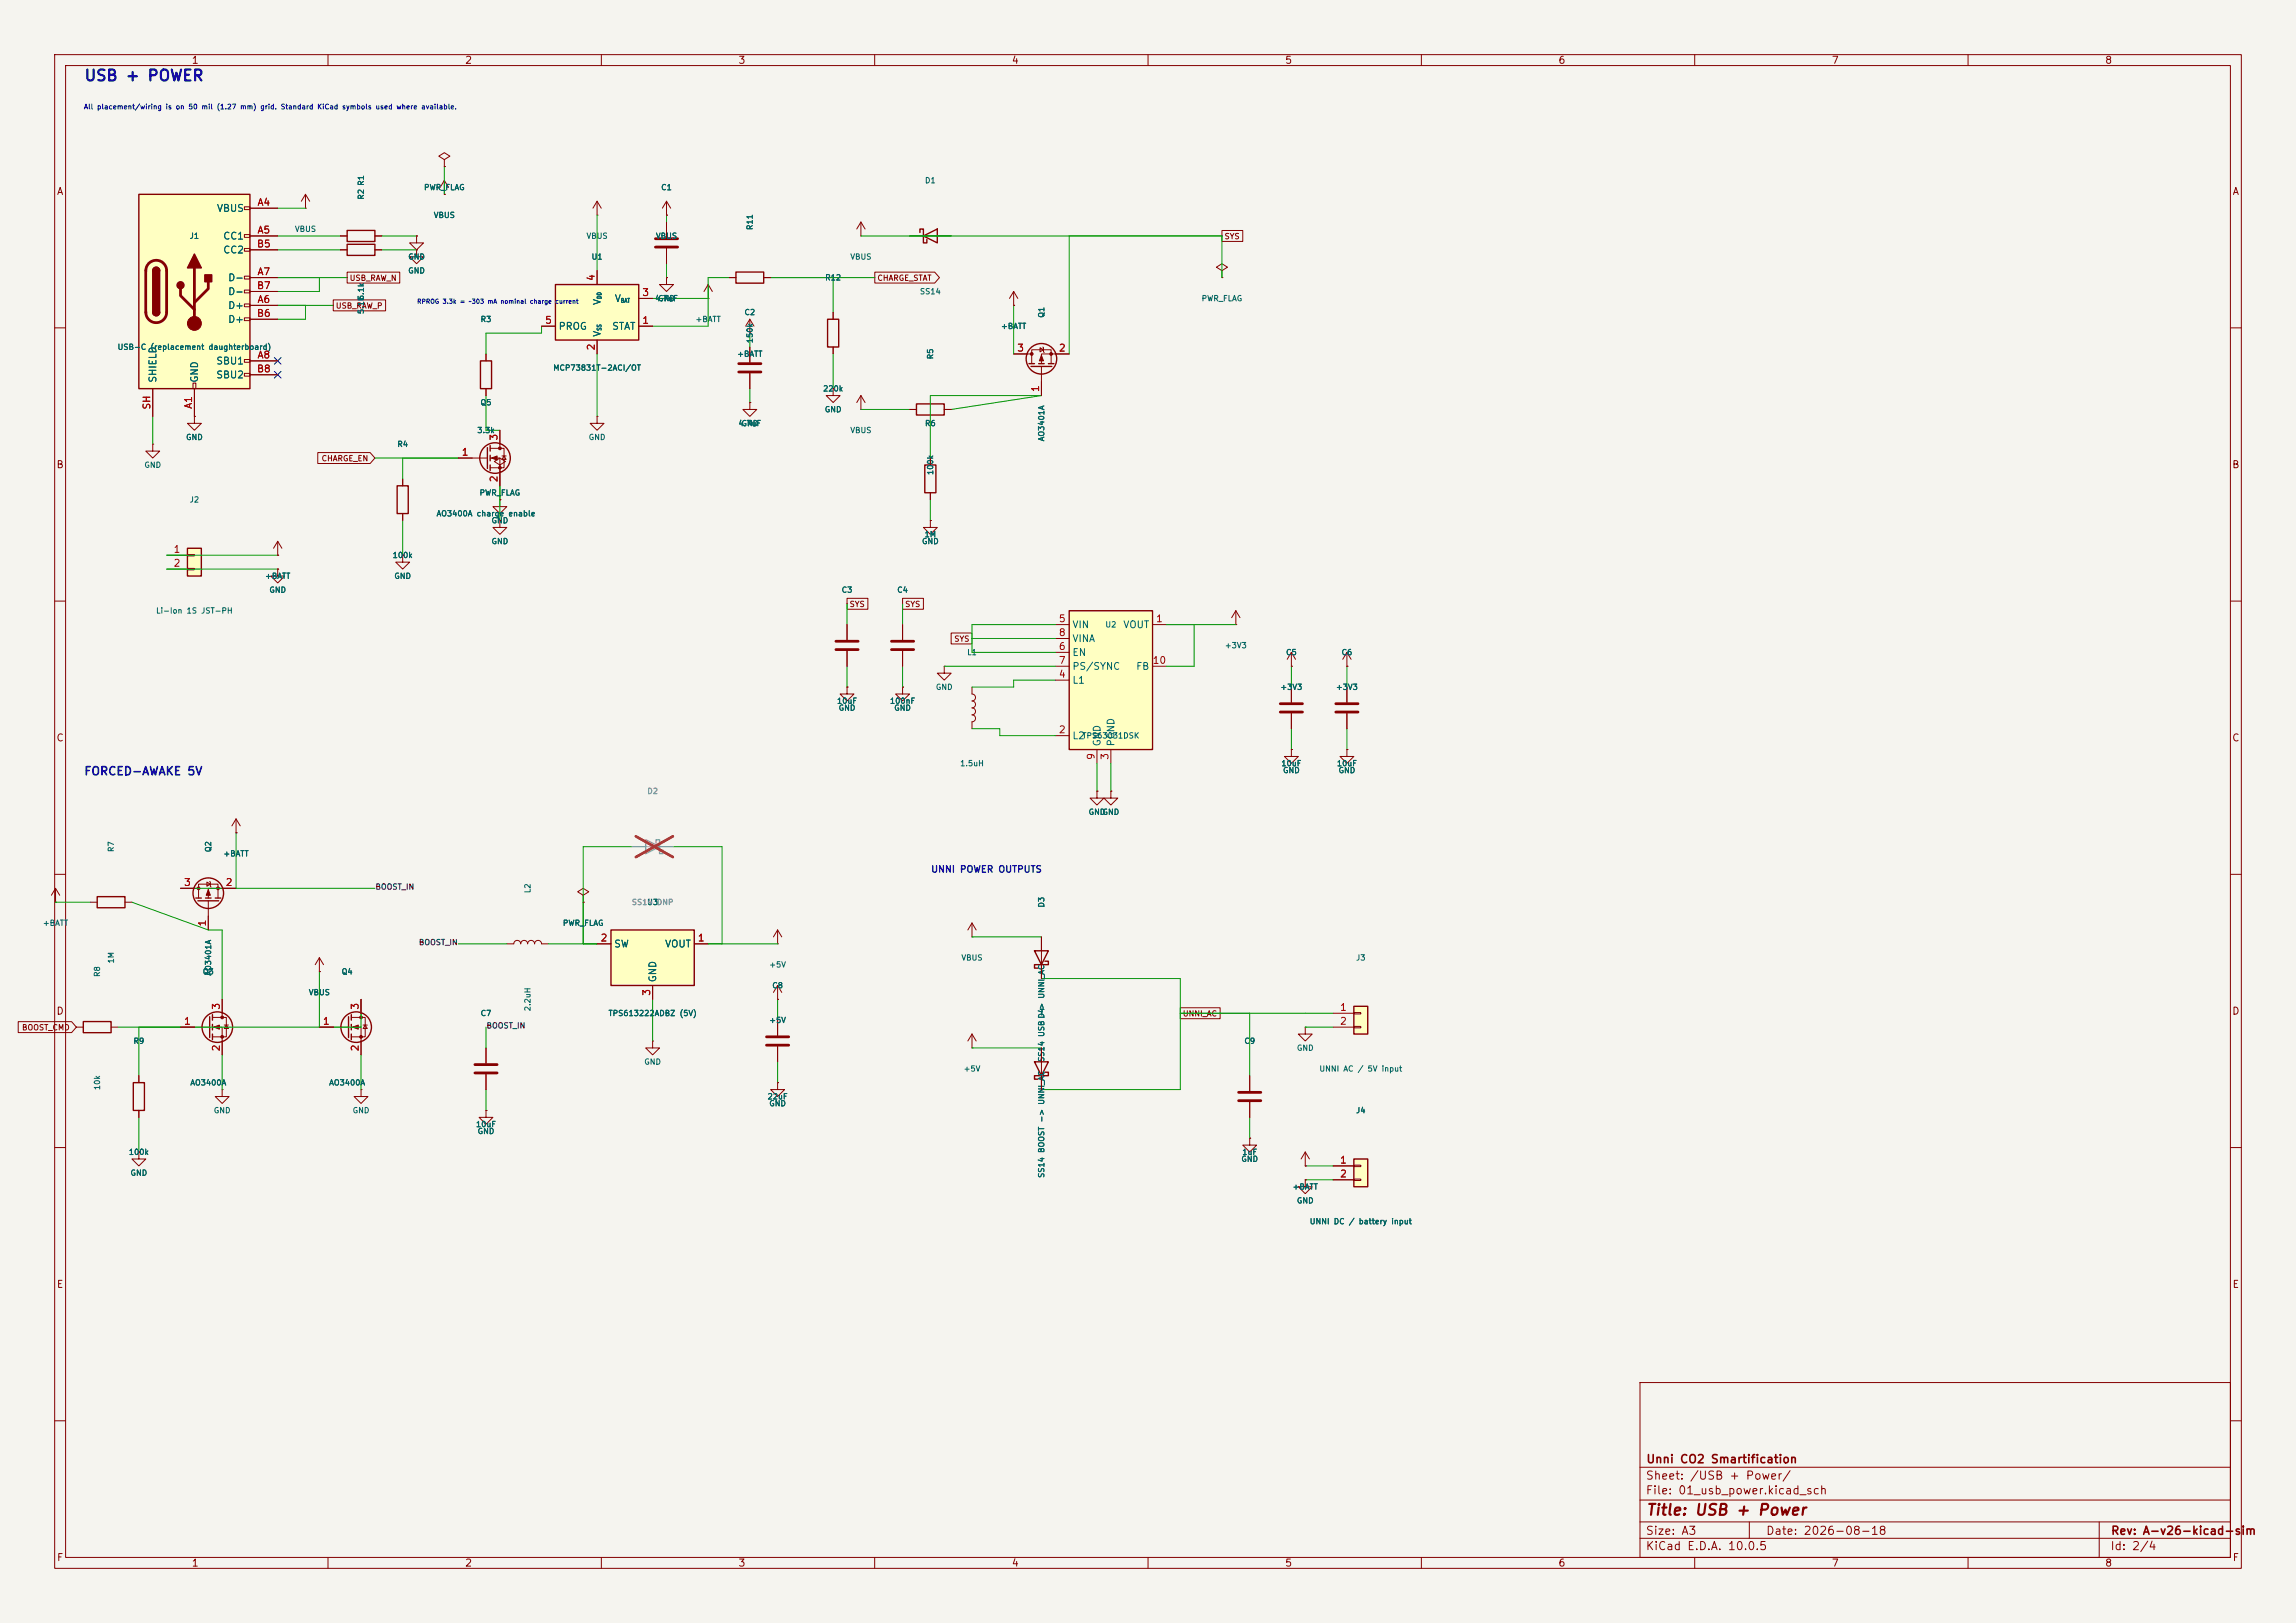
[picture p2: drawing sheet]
<svg xmlns="http://www.w3.org/2000/svg" width="420mm" height="297mm" viewBox="0 0 420 297" stroke-linecap="round" stroke-linejoin="round" font-family="sans-serif">
<defs><g id="words">
<text font-size="2" fill="#0000c2" x="15.3" y="15.3">USB + POWER</text>
<text font-size="2" fill="#840000" x="301" y="277.8">Title: USB + Power</text>
<text font-size="1.5" fill="#0000c2" x="15.3" y="142.2">FORCED-AWAKE 5V</text>
<g font-size="1.5" fill="#840000">
<text x="301" y="268.1">Unni CO2 Smartification</text>
<text x="300.9" y="273.8">File: 01_usb_power.kicad_sch</text>
<text x="300.9" y="271.1">Sheet: /USB + Power/</text>
<text x="300.9" y="281.2">Size: A3</text>
<text x="322.9" y="281.2">Date: 2026-08-18</text>
<text x="386" y="281.2">Rev: A-v26-kicad-sim</text>
<text x="300.9" y="284">KiCad E.D.A. 10.0.5</text>
<text x="385.9" y="284">Id: 2/4</text>
</g>
<g font-size="1.3" fill="#840000">
<text x="35" y="12">1</text>
<text x="85" y="12">2</text>
<text x="135" y="12">3</text>
<text x="185" y="12">4</text>
<text x="235" y="12">5</text>
<text x="285" y="12">6</text>
<text x="335" y="12">7</text>
<text x="385" y="12">8</text>
<text x="10.3" y="36">A</text>
<text x="408.3" y="36">A</text>
<text x="10.2" y="86">B</text>
<text x="408.2" y="86">B</text>
<text x="10.2" y="136">C</text>
<text x="408.2" y="136">C</text>
<text x="10.2" y="186">D</text>
<text x="408.2" y="186">D</text>
<text x="10.3" y="236">E</text>
<text x="408.3" y="236">E</text>
<text x="10.3" y="286">F</text>
<text x="35" y="287">1</text>
<text x="85" y="287">2</text>
<text x="135" y="287">3</text>
<text x="185" y="287">4</text>
<text x="235" y="287">5</text>
<text x="285" y="287">6</text>
<text x="335" y="287">7</text>
<text x="385" y="287">8</text>
<text x="408.3" y="286">F</text>
</g>
<g font-size="1.3" fill="#006464">
<text x="39.6" y="39.1">VBUS</text>
<text x="40.7" y="44.1">CC1</text>
<text x="40.7" y="46.7">CC2</text>
<text x="41.6" y="51.8">D-</text>
<text x="41.6" y="56.8">D+</text>
<text x="41.6" y="59.4">D+</text>
<text x="41.6" y="54.3">D-</text>
<text x="110.2" y="55.9" transform="rotate(-90 110.2 55.9)">V</text>
<text x="112.4" y="55.6">V</text>
<text x="102.1" y="60.7">PROG</text>
<text x="110.2" y="61.7" transform="rotate(-90 110.2 61.7)">V</text>
<text x="111.9" y="60.7">STAT</text>
<text x="28.9" y="70.1" transform="rotate(-90 28.9 70.1)">SHIELD</text>
<text x="36.5" y="70.1" transform="rotate(-90 36.5 70.1)">GND</text>
<text x="39.5" y="67">SBU1</text>
<text x="39.5" y="69.5">SBU2</text>
<text x="196.1" y="115.3">VIN</text>
<text x="196.1" y="117.8">VINA</text>
<text x="205.4" y="115.3">VOUT</text>
<text x="196.1" y="125.4">L1</text>
<text x="196.1" y="120.3">EN</text>
<text x="196.1" y="122.9">PS/SYNC</text>
<text x="207.7" y="122.9">FB</text>
<text x="196.1" y="135.6">L2</text>
<text x="201.6" y="136.7" transform="rotate(-90 201.6 136.7)">GND</text>
<text x="204.2" y="136.7" transform="rotate(-90 204.2 136.7)">PGND</text>
<text x="112.2" y="173.7">SW</text>
<text x="121.5" y="173.7">VOUT</text>
<text x="120.3" y="179.9" transform="rotate(-90 120.3 179.9)">GND</text>
</g>
<g font-size="1.3" fill="#a90000">
<text x="47" y="38">A4</text>
<text x="46.9" y="45.6">B5</text>
<text x="47" y="43">A5</text>
<text x="46.9" y="53.2">B7</text>
<text x="47" y="50.7">A7</text>
<text x="109.1" y="51.5" transform="rotate(-90 109.1 51.5)">4</text>
<text x="46.9" y="58.3">B6</text>
<text x="47" y="55.7">A6</text>
<text x="99.6" y="59.6">5</text>
<text x="117.4" y="59.6">1</text>
<text x="117.4" y="54.5">3</text>
<text x="47" y="65.9">A8</text>
<text x="109.1" y="64.2" transform="rotate(-90 109.1 64.2)">2</text>
<text x="186" y="64.6">3</text>
<text x="193.6" y="64.6">2</text>
<text x="46.9" y="68.4">B8</text>
<text x="190.4" y="71.9" transform="rotate(-90 190.4 71.9)">1</text>
<text x="27.8" y="75.1" transform="rotate(-90 27.8 75.1)">SH</text>
<text x="35.4" y="74.9" transform="rotate(-90 35.4 74.9)">A1</text>
<text x="84.4" y="83.7">1</text>
<text x="91.3" y="80.7" transform="rotate(-90 91.3 80.7)">3</text>
<text x="91.3" y="88.4" transform="rotate(-90 91.3 88.4)">2</text>
<text x="31.7" y="101.5">1</text>
<text x="31.7" y="104">2</text>
<text x="193.6" y="114.2">5</text>
<text x="193.6" y="119.2">6</text>
<text x="193.6" y="116.7">8</text>
<text x="211.4" y="114.2">1</text>
<text x="193.6" y="124.3">4</text>
<text x="193.6" y="121.8">7</text>
<text x="210.8" y="121.8">10</text>
<text x="193.6" y="134.5">2</text>
<text x="200.5" y="139.2" transform="rotate(-90 200.5 139.2)">9</text>
<text x="203.1" y="139.2" transform="rotate(-90 203.1 139.2)">3</text>
<text x="33.6" y="162.4">3</text>
<text x="41.2" y="162.4">2</text>
<text x="38" y="169.6" transform="rotate(-90 38 169.6)">1</text>
<text x="109.8" y="172.6">2</text>
<text x="127.5" y="172.6">1</text>
<text x="40.5" y="184.9" transform="rotate(-90 40.5 184.9)">3</text>
<text x="65.9" y="184.9" transform="rotate(-90 65.9 184.9)">3</text>
<text x="119.2" y="182.3" transform="rotate(-90 119.2 182.3)">3</text>
<text x="245" y="185.3">1</text>
<text x="33.6" y="187.8">1</text>
<text x="59" y="187.8">1</text>
<text x="245" y="187.8">2</text>
<text x="40.5" y="192.5" transform="rotate(-90 40.5 192.5)">2</text>
<text x="65.9" y="192.5" transform="rotate(-90 65.9 192.5)">2</text>
<text x="245" y="213.2">1</text>
<text x="245" y="215.8">2</text>
</g>
<text font-size="1.2" fill="#0000c2" x="170.2" y="160">UNNI POWER OUTPUTS</text>
<g font-size="1" fill="#006464">
<text x="77.5" y="35">PWR_FLAG</text>
<text x="120.8" y="35">C1</text>
<text x="169.1" y="33.8">D1</text>
<text x="66.8" y="36.6" transform="rotate(-90 66.8 36.6)">R2 R1</text>
<text x="79.3" y="40.1">VBUS</text>
<text x="34.6" y="43.9">J1</text>
<text x="53.9" y="42.7">VBUS</text>
<text x="74.6" y="47.7">GND</text>
<text x="107.2" y="43.9">VBUS</text>
<text x="108.1" y="47.7">U1</text>
<text x="119.9" y="43.9">VBUS</text>
<text x="137.9" y="42.2" transform="rotate(-90 137.9 42.2)">R11</text>
<text x="155.5" y="47.7">VBUS</text>
<text x="74.6" y="50.3">GND</text>
<text x="150.8" y="51.6">R12</text>
<text x="66.8" y="57.6" transform="rotate(-90 66.8 57.6)">5.1k</text>
<text x="66.8" y="55" transform="rotate(-90 66.8 55)">5.1k</text>
<text x="87.8" y="59.2">R3</text>
<text x="119.7" y="55.4">4.7uF</text>
<text x="120.3" y="55.4">GND</text>
<text x="127.1" y="59.2">+BATT</text>
<text x="136.1" y="57.9">C2</text>
<text x="168.2" y="54.1">SS14</text>
<text x="191.3" y="58.2" transform="rotate(-90 191.3 58.2)">Q1</text>
<text x="219.7" y="55.4">PWR_FLAG</text>
<text x="21.4" y="64.3">USB-C (replacement daughterboard)</text>
<text x="134.8" y="65.5">+BATT</text>
<text x="137.9" y="62.9" transform="rotate(-90 137.9 62.9)">150k</text>
<text x="170.9" y="65.8" transform="rotate(-90 170.9 65.8)">R5</text>
<text x="183" y="60.4">+BATT</text>
<text x="101.1" y="68.1">MCP73831T-2ACI/OT</text>
<text x="150.5" y="71.9">220k</text>
<text x="87.8" y="74.4">Q5</text>
<text x="150.8" y="75.7">GND</text>
<text x="33.9" y="80.8">GND</text>
<text x="72.6" y="82">R4</text>
<text x="87.2" y="79.5">3.3k</text>
<text x="107.6" y="80.8">GND</text>
<text x="135" y="78.2">4.7uF</text>
<text x="135.5" y="78.2">GND</text>
<text x="155.5" y="79.5">VBUS</text>
<text x="169.1" y="78.2">R6</text>
<text x="191.3" y="80.9" transform="rotate(-90 191.3 80.9)">AO3401A</text>
<text x="26.3" y="85.8">GND</text>
<text x="170.9" y="87" transform="rotate(-90 170.9 87)">100k</text>
<text x="34.6" y="92.2">J2</text>
<text x="79.8" y="94.7">AO3400A charge enable</text>
<text x="87.6" y="90.9">PWR_FLAG</text>
<text x="89.8" y="99.8">GND</text>
<text x="89.8" y="96">GND</text>
<text x="168.6" y="99.8">GND</text>
<text x="169" y="98.5">1M</text>
<text x="48.4" y="106.2">+BATT</text>
<text x="71.7" y="102.4">100k</text>
<text x="72" y="106.2">GND</text>
<text x="28.5" y="112.5">Li-Ion 1S JST-PH</text>
<text x="49.2" y="108.7">GND</text>
<text x="153.9" y="108.7">C3</text>
<text x="164" y="108.7">C4</text>
<text x="202.1" y="115.1">U2</text>
<text x="224" y="118.9">+3V3</text>
<text x="176.8" y="120.1">L1</text>
<text x="235.1" y="120.1">C5</text>
<text x="245.3" y="120.1">C6</text>
<text x="153" y="129">10uF</text>
<text x="153.3" y="130.3">GND</text>
<text x="162.7" y="129">100nF</text>
<text x="163.5" y="130.3">GND</text>
<text x="171.1" y="126.5">GND</text>
<text x="234.1" y="126.5">+3V3</text>
<text x="244.3" y="126.5">+3V3</text>
<text x="197.9" y="135.4">TPS63031DSK</text>
<text x="175.5" y="140.5">1.5uH</text>
<text x="234.3" y="140.5">10uF</text>
<text x="234.6" y="141.7">GND</text>
<text x="244.4" y="140.5">10uF</text>
<text x="244.8" y="141.7">GND</text>
<text x="199" y="149.3">GND</text>
<text x="201.6" y="149.3">GND</text>
<text x="21.1" y="156" transform="rotate(-90 21.1 156)">R7</text>
<text x="38.9" y="156" transform="rotate(-90 38.9 156)">Q2</text>
<text x="40.8" y="157">+BATT</text>
<text x="97.3" y="163.5" transform="rotate(-90 97.3 163.5)">L2</text>
<text x="118.3" y="165.9">U3DNP</text>
<text x="191.3" y="166.2" transform="rotate(-90 191.3 166.2)">D3</text>
<text x="7.8" y="169.7">+BATT</text>
<text x="102.9" y="169.7">PWR_FLAG</text>
<text x="18.5" y="178.9" transform="rotate(-90 18.5 178.9)">R8</text>
<text x="21.1" y="176.4" transform="rotate(-90 21.1 176.4)">1M</text>
<text x="37" y="178.6">Q3</text>
<text x="38.9" y="178.6" transform="rotate(-90 38.9 178.6)">AO3401A</text>
<text x="62.4" y="178.6">Q4</text>
<text x="140.6" y="177.3">+5V</text>
<text x="175.8" y="176">VBUS</text>
<text x="248" y="176">J3</text>
<text x="56.4" y="182.4">VBUS</text>
<text x="97.3" y="185.1" transform="rotate(-90 97.3 185.1)">2.2uH</text>
<text x="141.2" y="181.1">C8</text>
<text x="24.3" y="191.3">R9</text>
<text x="87.8" y="186.2">C7</text>
<text x="111.2" y="186.2">TPS613222ADBZ (5V)</text>
<text x="140.6" y="187.4">+5V</text>
<text x="191.3" y="186.1" transform="rotate(-90 191.3 186.1)">-&gt; UNNI_AC</text>
<text x="227.5" y="191.3">C9</text>
<text x="117.8" y="195.1">GND</text>
<text x="176.2" y="196.3">+5V</text>
<text x="191.3" y="194.4" transform="rotate(-90 191.3 194.4)">SS14 USB D4</text>
<text x="237.1" y="192.5">GND</text>
<text x="241.2" y="196.3">UNNI AC / 5V input</text>
<text x="18.5" y="199.6" transform="rotate(-90 18.5 199.6)">10k</text>
<text x="34.7" y="198.9">AO3400A</text>
<text x="39" y="204">GND</text>
<text x="60.1" y="198.9">AO3400A</text>
<text x="64.4" y="204">GND</text>
<text x="140.3" y="201.4">22uF</text>
<text x="140.6" y="202.7">GND</text>
<text x="248" y="204">J4</text>
<text x="87" y="206.5">10uF</text>
<text x="87.3" y="207.8">GND</text>
<text x="23.5" y="211.6">100k</text>
<text x="23.8" y="215.4">GND</text>
<text x="191.3" y="215.6" transform="rotate(-90 191.3 215.6)">SS14 BOOST -&gt; UNNI_AC</text>
<text x="227" y="212.8">GND</text>
<text x="227.1" y="211.6">1uF</text>
<text x="236.4" y="217.9">+BATT</text>
<text x="237.1" y="220.5">GND</text>
<text x="239.5" y="224.3">UNNI DC / battery input</text>
</g>
<g font-size="1" fill="#840000">
<text x="223.9" y="44">SYS</text>
<text x="63.9" y="51.6">USB_RAW_N</text>
<text x="160.4" y="51.6">CHARGE_STAT</text>
<text x="61.3" y="56.7">USB_RAW_P</text>
<text x="58.7" y="84.6">CHARGE_EN</text>
<text x="155.3" y="111.3">SYS</text>
<text x="165.5" y="111.3">SYS</text>
<text x="174.5" y="117.7">SYS</text>
<text x="3.9" y="188.8">BOOST_CMD</text>
<text x="216.3" y="186.2">UNNI_AC</text>
</g>
<g font-size="1" fill="#939391">
<text x="118.3" y="145.5">D2</text>
<text x="115.5" y="165.9">SS14</text>
</g>
<g font-size="1" fill="#0f0f0f">
<text x="68.6" y="163">BOOST_IN</text>
<text x="76.5" y="173.2">BOOST_IN</text>
<text x="88.9" y="188.4">BOOST_IN</text>
</g>
<text font-size=".9" fill="#0000c2" x="15.3" y="20.2">All placement/wiring is on 50 mil (1.27 mm) grid. Standard KiCad symbols used where available.</text>
<text font-size=".8" fill="#0000c2" x="76.2" y="55.8">RPROG 3.3k = ~303 mA nominal charge current</text>
<g font-size=".8" fill="#006464">
<text x="110.2" y="54.8" transform="rotate(-90 110.2 54.8)">DD</text>
<text x="113.5" y="55.6">BAT</text>
<text x="110.2" y="60.6" transform="rotate(-90 110.2 60.6)">SS</text>
</g>
</g></defs>
<path d="M0 0h420v297h-420z" fill="#f5f4ef" stroke="#f5f4ef" stroke-width=".18"/>
<g fill="none" stroke="#840000" stroke-width=".18">
<path d="M10 10h400v277h-400zM12 12h396v273h-396zM60 10v2M110 10v2M160 10v2M210 10v2M260 10v2M310 10v2M360 10v2M10 60h2M408 60h2M50.8 99.1l-.8 1.2"/>
<path d="M50.8 99.1l.8 1.2M50.8 99.1v2.5M73.7 87.6v1.3M73.7 94v1.3M10 110h2M50.8 104.1v1.3h1.3l-1.3 1.3-1.3-1.3h1.3M50.8 104.1h.1M50.8 101.6h.1M73.7 101.6v1.3h1.2l-1.2 1.2-1.3-1.2h1.3M73.7 101.6h.1M408 110h2M10 160h2"/>
<path d="M408 160h2M142.2 172.7h.1M142.2 170.2l-.7 1.3M142.2 170.2l.8 1.3M142.2 170.2v2.5M10 210h2M408 210h2M300 253h108v32h-108zM10 260h2M300 278.5h108M300 274.5h108M300 268.5h108"/>
<path d="M320 278.5v3M384 278.5v6.5M408 260h2M60 285v2M110 285v2M160 285v2M210 285v2M260 285v2M300 281.5h108M310 285v2M360 285v2"/>
</g>
<path d="M72.6 88.9h2.1v5.1h-2.1z" fill="none" stroke="#840000" stroke-width=".25"/>
<path d="M34.3 100.3h2.5v5.1h-2.5z" fill="#ffffc2"/>
<path d="M63.5 44.7h5.1v2h-5.1zM63.5 42.2h5.1v2h-5.1zM34.3 100.3h2.5v5.1h-2.5z" fill="none" stroke="#840000" stroke-width=".25"/>
<g fill="none" stroke="#840000" stroke-width=".18">
<path d="M55.9 38.1h.1M55.9 35.6l-.8 1.2M55.9 35.6l.7 1.2M55.9 35.6v2.5M81.3 29.2l1-.6-1-.7-1 .7 1 .6v1.3M81.3 30.5h.1M81.3 35.6h.1M81.3 33l-.8 1.3M81.3 33l.7 1.3M81.3 33v2.6M62.2 45.7h1.3M62.2 43.2h1.3"/>
<path d="M68.6 45.7h1.2M68.6 43.2h1.2M35.6 76.2v1.3h1.2l-1.2 1.2-1.3-1.2h1.3M35.6 76.2h.1M27.9 81.3v1.3h1.3l-1.3 1.2-1.2-1.2h1.2M27.9 81.3h.1M30.5 101.6h3.8M30.5 104.1h3.8M34.3 101.5h1.3v.2h-1.3zM34.3 104h1.3v.3h-1.3zM142.2 182.9h.1M142.2 180.3l-.7 1.3"/>
<path d="M142.2 180.3l.8 1.3M142.2 180.3v2.6M142.2 186.7v2.8M142.2 191.5v2.8"/>
</g>
<path d="M118.1 153.7l2.5 1.2-2.5 1.3zM120 154.3v-.6h.6v2.5h.7v-.6" fill="none" stroke="#9c9b98" stroke-width=".25"/>
<path d="M115.6 154.9h7.6" fill="none" stroke="#9c9b98" stroke-width=".18"/>
<path d="M116.3 153l6.8 3.8M123.1 153l-6.8 3.8" fill="none" stroke="#e12e31" stroke-width=".46"/>
<path d="M140.2 189.7h4.1M140.2 191.3h4.1" fill="none" stroke="#840000" stroke-width=".51"/>
<path d="M25.4 35.6h20.3v35.5h-20.3z" fill="#ffffc2"/>
<g fill="none" stroke="#840000" stroke-width=".18">
<path d="M44.7 37.8h1v.6h-1zM45.7 38.1h5.1M44.7 42.9h1v.5h-1zM44.7 45.5h1v.5h-1zM44.7 50.5h1v.6h-1zM44.7 53.1h1v.5h-1zM44.7 55.6h1v.5h-1zM44.7 58.2h1v.5h-1zM45.7 43.2h5.1M45.7 55.9h5.1M45.7 50.8h5.1M45.7 45.7h5.1"/>
<path d="M45.7 58.4h5.1M45.7 53.3h5.1M27.9 71.1v5.1M35.3 70.1h.5v1h-.5zM35.6 71.1v5.1M44.7 65.8h1v.5h-1zM44.7 68.3h1v.5h-1zM45.7 66h5.1M45.7 68.6h5.1M106.7 163.8l1-.6-1-.6-1 .6 1 .6v1.3M106.7 165.1h.1M88.9 191.8v2.8"/>
<path d="M88.9 196.6v2.8M119.4 190.5v1.3h1.2l-1.2 1.2-1.3-1.2h1.3M119.4 190.5h.1M142.2 198.1v1.3h1.3l-1.3 1.3-1.2-1.3h1.2M142.2 198.1h.1M88.9 203.2v1.3h1.3l-1.3 1.2-1.3-1.2h1.3M88.9 203.2h.1"/>
</g>
<path d="M25.4 35.6h20.3v35.5h-20.3zM27.9 49.5a.64 .64 0 0 1 .7-.6 .64 .64 0 0 1 .6 .6M27.9 57.2a.64 .64 0 0 0 .7 .6 .64 .64 0 0 0 .6-.6" fill="none" stroke="#840000" stroke-width=".25"/>
<path d="M27.2 48.2a1.9 1.9 0 0 1 2.1-.4 1.9 1.9 0 0 1 1.2 1.7v7.7a1.91 1.91 0 0 1-1.9 1.8 1.91 1.91 0 0 1-1.9-1.8v-7.8l.1-.7zM33 52.8v1.3l2.6 2.5M35.6 49v10.2M38.1 51.6v1.2l-2.5 2.6M86.9 194.8h4M86.9 196.3h4" fill="none" stroke="#840000" stroke-width=".51"/>
<g fill="#840000" stroke="#840000" stroke-width=".25">
<path d="M27.9 49.5h1.3v7.7h-1.3z"/>
<path d="M28.1 49.1a.64 .64 0 0 1 .7-.2 .64 .64 0 0 1 .4 .6h-1.3z"/>
<path d="M27.9 57.2h1.3a.64 .64 0 0 1-.6 .6 .64 .64 0 0 1-.7-.6z"/>
<path d="M35.6 46.5l1.2 2.5h-2.5z"/>
<path d="M37.5 50.3h1.2v1.3h-1.2z"/>
<circle cx="33" cy="52.2" r=".63"/>
</g>
<circle cx="35.6" cy="59.2" r="1.27" fill="#840000" stroke="#840000" stroke-width=".18"/>
<path d="M111.8 170.2h15.2v10.1h-15.2z" fill="#ffffc2"/>
<path d="M111.8 170.2h15.2v10.1h-15.2z" fill="none" stroke="#840000" stroke-width=".25"/>
<path d="M200.7 144.8v1.3h1.2l-1.2 1.2-1.3-1.2h1.3M200.7 144.8h.1M203.2 144.8v1.3h1.3l-1.3 1.2-1.3-1.2h1.3M203.2 144.8h.1M92.7 172.7h1.3a.64 .64 0 0 1 .6-.6 .64 .64 0 0 1 .6 .6 .64 .64 0 0 1 .7-.6 .64 .64 0 0 1 .6 .6 .64 .64 0 0 1 .7-.6 .64 .64 0 0 1 .6 .6 .64 .64 0 0 1 .6-.6 .64 .64 0 0 1 .7 .6h1.2M109.2 172.7h2.6M127 172.7h2.5M119.4 180.3v2.6" fill="none" stroke="#840000" stroke-width=".18"/>
<path d="M195.6 111.8h15.2v25.4h-15.2z" fill="#ffffc2"/>
<path d="M195.6 111.8h15.2v25.4h-15.2z" fill="none" stroke="#840000" stroke-width=".25"/>
<g fill="none" stroke="#840000" stroke-width=".18">
<path d="M193 114.3h2.6M193 119.4h2.6M193 116.8h2.6M210.8 114.3h2.6M226.1 114.3h.1M226.1 111.8l-.8 1.2M226.1 111.8l.7 1.2M226.1 111.8v2.5M246.4 119.4l-.8 1.3M246.4 119.4l.7 1.3M246.4 119.4v2.5M193 134.6h2.6"/>
<path d="M193 124.5h2.6M193 121.9h2.6M200.7 137.2v2.5M203.2 137.2v2.5M210.8 121.9h2.6M236.2 137.2v1.2h1.3l-1.3 1.3-1.3-1.3h1.3M236.2 137.2h.1M246.4 137.2v1.2h1.2l-1.2 1.3-1.3-1.3h1.3M246.4 137.2h.1M246.4 121.9h.1M246.4 125.7v2.8M246.4 130.6v2.8"/>
</g>
<path d="M244.3 128.8h4.1M244.3 130.3h4.1" fill="none" stroke="#840000" stroke-width=".51"/>
<path d="M101.6 52.1h15.2v10.1h-15.2z" fill="#ffffc2"/>
<g fill="none" stroke="#840000" stroke-width=".25">
<path d="M101.6 52.1h15.2v10.1h-15.2zM168.3 42.5v-.6h.6v2.6h.6v-.7M168.9 43.2l2.5-1.3v2.6zM87.9 66h2v5.1h-2zM167.6 73.9h5.1v2h-5.1zM188.2 66.5h1M188.6 67.1h3.8M190 66.5h1M191.8 66.5h1M89.2 81.9v3.8M89.7 81.5v1.1M89.7 83.3v1"/>
<path d="M89.7 85.1v1M169.2 85.1h2v5.1h-2zM17.8 164.1h5.1v2h-5.1zM35.8 164.3h1M36.2 164.8h3.8M37.6 164.3h1M39.4 164.3h1M15.2 186.9h5.1v2.1h-5.1zM24.4 198.1h2v5.1h-2zM38.4 186.1v3.8M38.9 185.7v1M38.9 187.5v1"/>
<path d="M38.9 189.2v1M63.8 186.1v3.8M64.3 185.7v1M64.3 187.5v1M64.3 189.2v1"/>
<circle cx="190.5" cy="65.7" r="2.79"/>
<circle cx="90.6" cy="83.8" r="2.79"/>
<circle cx="38.1" cy="163.4" r="2.79"/>
<circle cx="39.8" cy="188" r="2.79"/>
<circle cx="65.2" cy="188" r="2.79"/>
</g>
<g fill="none" stroke="#840000" stroke-width=".18">
<path d="M109.2 39.4h.1M109.2 36.8v2.6M109.2 36.8l-.7 1.3M109.2 36.8l.8 1.3M121.9 39.4h.1M121.9 36.8v2.6M121.9 36.8l-.7 1.3M121.9 36.8l.8 1.3M76.2 45.7v1.3h1.3l-1.3 1.3-1.3-1.3h1.3M76.2 45.7h.1M76.2 43.2v1.3h1.3l-1.3 1.2-1.3-1.2h1.3M76.2 43.2h.1"/>
<path d="M99.1 59.7h2.5M109.2 49.5v2.6M116.8 59.7h2.6M116.8 54.6h2.6M121.9 50.8v1.3h1.3l-1.3 1.2-1.3-1.2h1.3M121.9 50.8h.1M121.9 40.6v2.8M121.9 45.5v2.8M137.2 58.4l-.8 1.3M137.2 58.4l.7 1.3M137.2 58.4v2.6M157.5 43.2h.1"/>
<path d="M157.5 40.6v2.6M157.5 40.6l-.8 1.3M157.5 40.6l.7 1.3M166.4 43.2h7.6M185.4 55.9h.1M185.4 53.3l-.7 1.3M185.4 53.3l.8 1.3M185.4 53.3v2.6M223.5 49.5l1-.6-1-.6-1 .6 1 .6v1.3M223.5 50.8h.1M88.9 64.8v1.2M88.9 71.1v1.3"/>
<path d="M91.4 78.7v3.3M109.2 76.2v1.3h1.3l-1.3 1.2-1.3-1.2h1.3M109.2 76.2h.1M109.2 62.2v2.6M137.2 61h.1M137.2 73.7v1.2h1.2l-1.2 1.3-1.3-1.3h1.3M137.2 73.7h.1M137.2 63.5v2.8M137.2 68.3v2.8M157.5 74.9h.1M157.5 72.4l-.8 1.3M157.5 72.4l.7 1.3"/>
<path d="M157.5 72.4v2.5M166.4 74.9h1.2M172.7 74.9h1.3M185.4 64.8h3.3M188.7 66.5v-2.5h3.6v2.5M190.2 63.6l.7 .4-.7 .4zM190.5 67.1v5.3M190.8 63.5l.1 .1v.8l.1 .1M195.6 64.8h-5.1v1.7M83.8 83.8h5.4M89.7 82h2.5v3.6h-2.5M89.7 83.8h1.7v2.6"/>
<path d="M91.4 95.3v1.2h1.3l-1.3 1.3-1.2-1.3h1.2M91.4 95.3h.1M91.4 85.1l1.1-.6-1.1-.7-1 .7 1 .6v1.3M91.4 86.4h.1M91.4 91.4v1.3h1.3l-1.3 1.3-1.2-1.3h1.2M91.4 91.4h.1M91.4 86.4v2.5M91.8 83.4h.8M92.2 83.4l.4 .7h-.8zM170.2 95.3v1.2h1.2l-1.2 1.3-1.3-1.3h1.3M170.2 95.3h.1M170.2 83.8v1.3"/>
<path d="M170.2 90.2v1.2M154.9 114.3v2.8M154.9 119.1v2.8M165.1 114.3v2.8M165.1 119.1v2.8M236.2 119.4l-.7 1.3M236.2 119.4l.8 1.3M236.2 119.4v2.5M154.9 125.7v1.3h1.3l-1.3 1.3-1.2-1.3h1.2M154.9 125.7h.1M165.1 125.7v1.3h1.3l-1.3 1.3-1.3-1.3h1.3M165.1 125.7h.1"/>
<path d="M172.7 121.9v1.3h1.3l-1.3 1.3-1.3-1.3h1.3M172.7 121.9h.1M177.8 125.7v1.3a.64 .64 0 0 1 .6 .6 .64 .64 0 0 1-.6 .7 .64 .64 0 0 1 .6 .6 .64 .64 0 0 1-.6 .6 .64 .64 0 0 1 .6 .7 .64 .64 0 0 1-.6 .6M177.8 130.8a.64 .64 0 0 1 .6 .6 .64 .64 0 0 1-.6 .7v1.3M236.2 121.9h.1M43.2 152.4h.1M43.2 149.9l-.8 1.2M43.2 149.9l.7 1.2M43.2 149.9v2.5M10.2 165.1h.1M10.2 162.6l-.8 1.2M10.2 162.6l.7 1.2"/>
<path d="M10.2 162.6v2.5M16.5 165.1h1.3M22.9 165.1h1.2M33 162.6h3.3M36.3 164.3v-2.5h3.6v2.5M37.8 161.4l.7 .4-.7 .4zM38.1 164.8v5.4M38.4 161.3l.1 .1v.8l.1 .1M43.2 162.6h-5.1v1.7M58.4 177.8h.1M58.4 175.3l-.7 1.2M58.4 175.3l.8 1.2"/>
<path d="M58.4 175.3v2.5M177.8 171.5h.1M177.8 168.9l-.8 1.3M177.8 168.9l.8 1.3M177.8 168.9v2.6M14 188h1.2M20.3 188h1.3M25.4 196.9v1.2M33 188h5.4M38.9 186.2h2.5v3.5h-2.5M38.9 188h1.7v5M40.6 199.4v1.3h1.3l-1.3 1.2-1.2-1.2h1.2"/>
<path d="M40.6 199.4h.1M40.6 182.9v3.3M41 187.6h.8M41.4 187.6l.4 .6h-.8zM58.4 188h5.4M64.3 186.2h2.5v3.5h-2.5M64.3 188h1.7v5M66 199.4v1.3h1.3l-1.3 1.2-1.2-1.2h1.2M66 199.4h.1M66 182.9v3.3M66.4 187.6h.8M66.8 187.6l.4 .6h-.8z"/>
<path d="M238.8 188v1.2h1.2l-1.2 1.3-1.3-1.3h1.3M238.8 188h.1M25.4 210.8v1.3h1.3l-1.3 1.3-1.3-1.3h1.3M25.4 210.8h.1M25.4 203.2v1.3"/>
</g>
<g fill="#840000" stroke="#840000" stroke-width=".18">
<path d="M64.5 188l1-.4v.7z"/>
<path d="M38.1 162.8l.4 1h-.8z"/>
<path d="M39.1 188l1-.4v.7z"/>
<path d="M89.9 83.8l1-.4v.8z"/>
<path d="M190.5 65l.4 1h-.8z"/>
<circle cx="66" cy="186.2" r=".25"/>
<circle cx="66" cy="189.7" r=".25"/>
<circle cx="36.3" cy="162.6" r=".25"/>
<circle cx="39.9" cy="162.6" r=".25"/>
<circle cx="40.6" cy="186.2" r=".25"/>
<circle cx="40.6" cy="189.7" r=".25"/>
<circle cx="91.4" cy="82" r=".25"/>
<circle cx="91.4" cy="85.6" r=".25"/>
<circle cx="188.7" cy="64.8" r=".25"/>
<circle cx="192.3" cy="64.8" r=".25"/>
</g>
<path d="M119.9 43.7h4.1M119.9 45.2h4.1M135.1 66.5h4.1M135.1 68.1h4.1M152.9 117.3h4.1M152.9 118.9h4.1M163.1 117.3h4M163.1 118.9h4" fill="none" stroke="#840000" stroke-width=".51"/>
<path d="M247.6 184.2h2.6v5h-2.6z" fill="#ffffc2"/>
<path d="M151.4 58.4h2v5.1h-2zM247.6 184.2h2.6v5h-2.6z" fill="none" stroke="#840000" stroke-width=".25"/>
<path d="M152.4 57.2v1.2M152.4 63.5v1.3M243.8 185.4h3.8M243.8 188h3.8M247.6 185.3h1.3v.2h-1.3zM247.6 187.8h1.3v.3h-1.3z" fill="none" stroke="#840000" stroke-width=".18"/>
<path d="M247.6 212.1h2.6v5.1h-2.6z" fill="#ffffc2"/>
<path d="M134.6 49.8h5.1v2h-5.1zM189.2 174h2.6l-1.3 2.5zM191.1 175.9h.7v.6h-2.6v.7h.7M189.2 194.3h2.6l-1.3 2.6zM191.1 196.2h.7v.7h-2.6v.6h.7M247.6 212.1h2.6v5.1h-2.6z" fill="none" stroke="#840000" stroke-width=".25"/>
<g fill="none" stroke="#840000" stroke-width=".18">
<path d="M45.7 38.1h5.1M81.3 35.6h.1M81.3 30.5h.1M121.9 39.4h.1M45.7 50.8h5.1M45.7 43.2h5.1M45.7 45.7h5.1M45.7 55.9h5.1M45.7 58.4h5.1M45.7 53.3h5.1M61 54.9h9.5v2h-9.5zM62.2 43.2h1.3"/>
<path d="M62.2 45.7h1.3M63.5 49.8h9.6v2h-9.6zM68.6 43.2h1.2M68.6 45.7h1.2M76.2 43.2h.1M76.2 45.7h.1M99.1 59.7h2.5M109.2 49.5v2.6M116.8 59.7h2.6M116.8 54.6h2.6M121.9 50.8h.1M121.9 40.6v2.8"/>
<path d="M121.9 45.5v2.8M129.5 54.6h.1M129.5 52.1l-.7 1.2M129.5 52.1l.8 1.2M129.5 52.1v2.5M133.3 50.8h1.3M139.7 50.8h1.3M152.4 57.2v1.2M160 49.8h11l.8 1-.8 1h-11zM185.4 55.9h.1M223.5 42.2h3.8v2h-3.8zM27.9 71.1v5.1"/>
<path d="M35.6 76.2h.1M35.6 71.1v5.1M45.7 66h5.1M45.7 68.6h5.1M88.9 64.8v1.2M88.9 71.1v1.3M91.4 78.7v2.6M109.2 62.2v2.6M137.2 73.7h.1M137.2 61h.1M137.2 63.5v2.8M137.2 68.3v2.8"/>
<path d="M152.4 71.1v1.3h1.3l-1.3 1.3-1.3-1.3h1.3M152.4 71.1h.1M152.4 63.5v1.3M166.4 74.9h1.2M172.7 74.9h1.3M185.4 64.8h2.6M190.5 69.9v2.5M193 64.8h2.6M58.1 82.8h9.6l.9 1-.9 1h-9.6zM73.7 87.6v1.3M73.7 94v1.3M83.8 83.8h2.6"/>
<path d="M91.4 91.4h.1M91.4 86.4h.1M91.4 95.3h.1M91.4 86.4v2.5M170.2 95.3h.1M170.2 83.8v1.3M170.2 90.2v1.2M50.8 101.6h.1M50.8 104.1h.1M73.7 101.6h.1M154.9 109.5h3.9v2h-3.9zM154.9 114.3v2.8"/>
<path d="M154.9 119.1v2.8M165.1 109.5h3.8v2h-3.8zM165.1 114.3v2.8M165.1 119.1v2.8M174 115.8h3.8v2h-3.8zM154.9 125.7h.1M165.1 125.7h.1M236.2 121.9h.1M236.2 137.2h.1M236.2 125.7v2.8M236.2 130.6v2.8M246.4 121.9h.1"/>
<path d="M246.4 137.2h.1M246.4 125.7v2.8M246.4 130.6v2.8M43.2 152.4h.1M200.7 144.8h.1M203.2 144.8h.1M33 162.6h2.6M38.1 167.6v2.6M40.6 162.6h2.6M58.4 177.8h.1M106.7 165.1h.1M109.2 172.7h2.6"/>
<path d="M127 172.7h2.5M190.5 171.5v7.6M3.3 187h9.8l.9 1-.9 1h-9.8zM25.4 196.9v1.2M33 188h2.6M40.6 182.9v2.5M40.6 190.5v2.5M58.4 188h2.6M66 182.9v2.5M66 190.5v2.5M88.9 191.8v2.8M88.9 196.6v2.8"/>
<path d="M119.4 180.3v2.6M142.2 198.1h.1M142.2 182.9h.1M142.2 186.7v2.8M142.2 191.5v2.8M177.8 191.8h.1M177.8 189.2l-.8 1.3M177.8 189.2l.8 1.3M177.8 189.2v2.6M190.5 191.8v7.6M215.9 184.4h7.3v2h-7.3zM228.6 196.9v2.7"/>
<path d="M25.4 210.8h.1M25.4 203.2v1.3M88.9 203.2h.1M228.6 208.3v1.3h1.3l-1.3 1.2-1.3-1.2h1.3M228.6 208.3h.1M228.6 201.7v2.8M238.8 213.4h.1M238.8 215.9v1.3h1.2l-1.2 1.2-1.3-1.2h1.3M238.8 215.9h.1M238.8 210.8l-.8 1.3M238.8 210.8l.7 1.3M238.8 210.8v2.6"/>
<path d="M243.8 213.4h3.8M243.8 215.9h3.8M247.6 213.2h1.3v.3h-1.3zM247.6 215.8h1.3v.2h-1.3z"/>
</g>
<path d="M234.2 128.8h4.1M234.2 130.3h4.1M226.6 199.9h4M226.6 201.4h4" fill="none" stroke="#840000" stroke-width=".51"/>
<g fill="none" stroke="#009600" stroke-width=".18">
<path d="M50.8 38.1h5.1M81.3 30.5v5.1M109.2 39.4v10.1M121.9 39.4v1.2M50.8 50.8h12.7M50.8 45.7h11.4M50.8 43.2h11.4M50.8 55.9h10.2M55.9 55.9v2.5h-5.1M58.4 50.8v2.5h-7.6M69.8 45.7h6.4M69.8 43.2h6.4"/>
<path d="M99.1 59.7v1.3h-10.2v3.8M119.4 54.6h10.1M121.9 48.3v2.5M133.3 50.8h-3.8v8.9h-10.1M141 50.8h19M152.4 50.8v6.4M157.5 43.2h66v7.6M185.4 55.9v8.9M195.6 43.2v21.6M27.9 76.2v5.1M88.9 72.4v6.3h2.5M109.2 64.8v11.4"/>
<path d="M137.2 61v2.5M137.2 71.1v2.6M152.4 64.8v6.3M157.5 74.9h8.9M174 74.9l16.5-2.5h-20.3v11.4M68.6 83.8h15.2M73.7 83.8v3.8M73.7 95.3v6.3M91.4 86.4v8.9M170.2 91.4v3.9M30.5 104.1h20.3M30.5 101.6h20.3"/>
<path d="M154.9 110.5v3.8M165.1 110.5v3.8M177.8 116.8h15.2M193 114.3h-15.2v5.1h15.2M213.4 114.3h12.7M218.4 114.3v7.6h-5M154.9 121.9v3.8M165.1 121.9v3.8M172.7 121.9h20.3M177.8 133.4h5.1v1.2h10.1M193 124.5h-7.6v1.2h-7.6M200.7 139.7v5.1"/>
<path d="M203.2 139.7v5.1M236.2 121.9v3.8M236.2 133.4v3.8M246.4 121.9v3.8M246.4 133.4v3.8M43.2 152.4v10.2M115.6 154.9h-8.9v17.8M123.2 154.9h8.9v17.8M10.2 165.1h6.3M24.1 165.1l14 5.1h2.5v12.7M33 162.6h35.6M58.4 177.8v10.2"/>
<path d="M83.8 172.7h8.9M100.3 172.7h8.9M129.5 172.7h12.7M177.8 171.5h12.7M190.5 179.1h25.4v20.3h-25.4M25.4 188v8.9M40.6 193v6.4M66 182.9v5.1h-44.4M66 193v6.4M88.9 188v3.8M88.9 199.4v3.8M119.4 182.9v7.6"/>
<path d="M142.2 182.9v3.8M142.2 194.3v3.8M177.8 191.8h12.7M215.9 185.4h27.9M228.6 185.4v11.5M238.8 188h5M25.4 204.5v6.3M228.6 204.5v3.8M238.8 215.9h5M238.8 213.4h5"/>
</g>
<path d="M50.2 68l1.2 1.2M50.2 65.4l1.2 1.2M51.4 68l-1.2 1.2M51.4 65.4l-1.2 1.2" fill="none" stroke="#000084" stroke-width=".18"/>
<path d="M115.6 154.9h2.5M120.6 154.9h2.6" fill="none" stroke="#9c9b98" stroke-width=".18"/>
<path d="M116.3 153l6.8 3.8M123.1 153l-6.8 3.8" fill="none" stroke="#e12e31" stroke-width=".46"/>
<use href="#words"/>
</svg>
